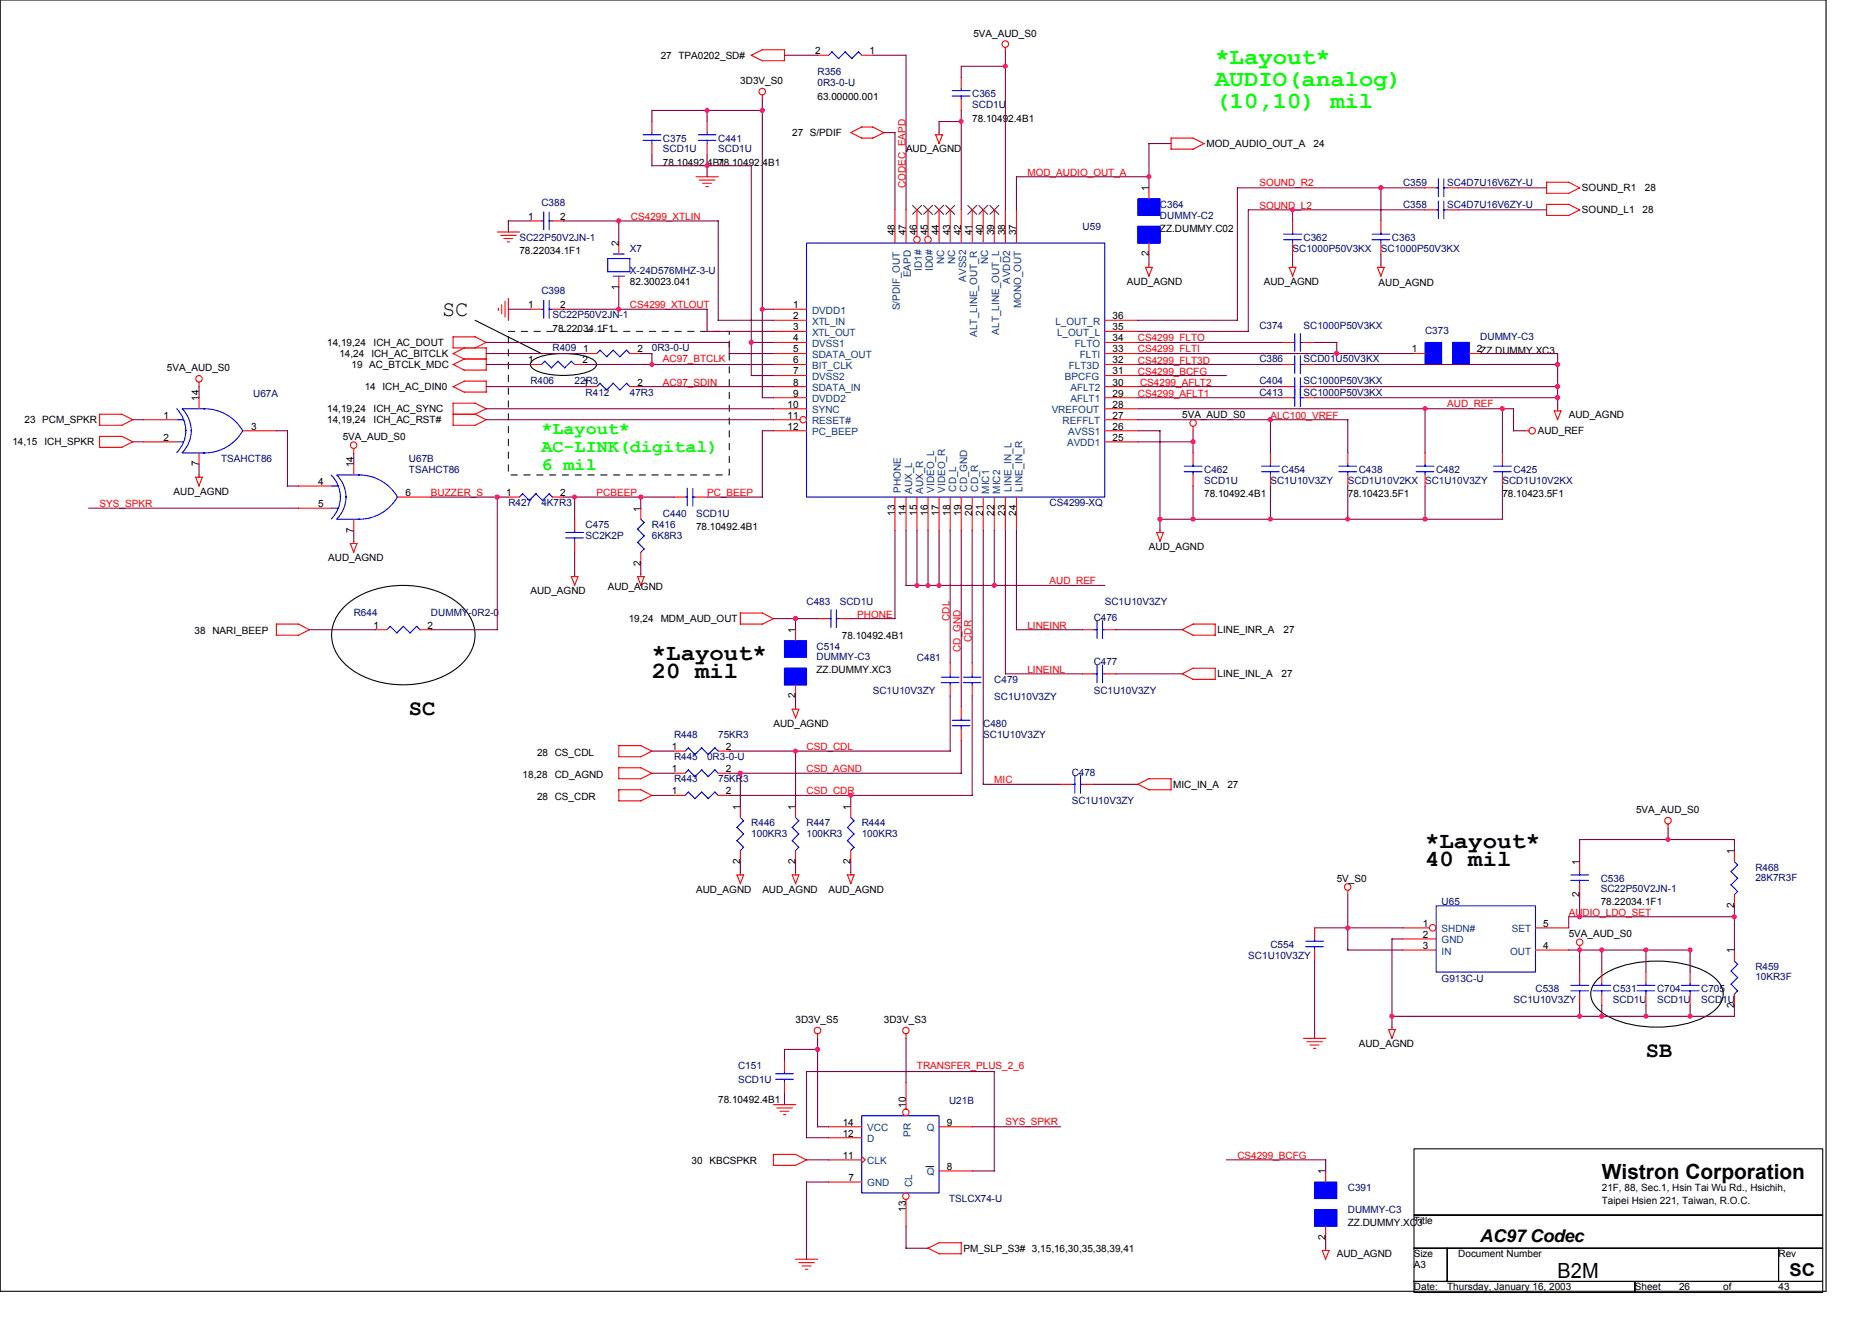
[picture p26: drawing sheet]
<svg xmlns="http://www.w3.org/2000/svg" width="297mm" height="210mm" viewBox="0 0 297 210" stroke-linecap="round" stroke-linejoin="round" font-family="sans-serif">
<defs><g id="words">
<g font-size="3.7" fill="#0f0">
<text x="192.8" y="10.1">*Layout*</text>
<text x="192.8" y="13.6">AUDIO(analog)</text>
<text x="192.8" y="17.1">(10,10) mil</text>
</g>
<g font-size="3.7">
<text x="103.4" y="104.7">*Layout*</text>
<text x="103.4" y="107.6">20 mil</text>
<text x="226.1" y="134.5">*Layout*</text>
<text x="226.1" y="137.4">40 mil</text>
</g>
<g font-size="3.5">
<text x="70.1" y="50.1">SC</text>
<text x="64.9" y="113.4">SC</text>
<text x="261.2" y="167.7">SB</text>
</g>
<g font-size="3.3">
<text x="254.2" y="187.1">Wistron Corporation</text>
<text x="247.2" y="202.8">B2M</text>
</g>
<g font-size="2.8" fill="#0f0">
<text x="85.9" y="68.9">*Layout*</text>
<text x="85.9" y="71.7">AC-LINK(digital)</text>
<text x="85.9" y="74.5">6 mil</text>
</g>
<g font-size="2.8">
<text x="234.9" y="197.1">AC97 Codec</text>
<text x="284" y="202.4">SC</text>
</g>
<g font-size="1.6">
<text x="154.4" y="5.8">5VA_AUD_S0</text>
<text x="104.8" y="9.3">27 TPA0202_SD#</text>
<text x="129.4" y="8.6">2</text>
<text x="138" y="8.6">1</text>
<text x="117.5" y="13.3">3D3V_S0</text>
<text x="129.7" y="15.8">63.00000.001</text>
<text x="125.7" y="21.6">27 S/PDIF</text>
<text x="154.3" y="19.3">78.10492.4B1</text>
<text x="191.4" y="23.3">MOD_AUDIO_OUT_A</text>
<text x="208.4" y="23.3">24</text>
<text x="105.2" y="26.3">78.10492.4B1</text>
<text x="114" y="26.3">78.10492.4B1</text>
<text x="143.8" y="24.2">AUD_AGND</text>
<text x="83.8" y="34.9">1</text>
<text x="88.9" y="34.9">2</text>
<text x="182.3" y="30.3" transform="rotate(-90 182.3 30.3)">1</text>
<text x="251" y="33.8">SOUND_L1</text>
<text x="251" y="30.3">SOUND_R1</text>
<text x="260.6" y="33.8">28</text>
<text x="261" y="30.3">28</text>
<text x="82.4" y="40.3">78.22034.1F1</text>
<text x="98.2" y="39.1" transform="rotate(-90 98.2 39.1)">2</text>
<text x="142" y="37.3" transform="rotate(-90 142 37.3)">48</text>
<text x="143.7" y="37.3" transform="rotate(-90 143.7 37.3)">47</text>
<text x="145.5" y="37.3" transform="rotate(-90 145.5 37.3)">46</text>
<text x="147.2" y="37.3" transform="rotate(-90 147.2 37.3)">45</text>
<text x="149" y="37.3" transform="rotate(-90 149 37.3)">44</text>
<text x="150.7" y="37.3" transform="rotate(-90 150.7 37.3)">43</text>
<text x="152.5" y="37.3" transform="rotate(-90 152.5 37.3)">42</text>
<text x="154.2" y="37.3" transform="rotate(-90 154.2 37.3)">41</text>
<text x="156" y="37.3" transform="rotate(-90 156 37.3)">40</text>
<text x="157.8" y="37.3" transform="rotate(-90 157.8 37.3)">39</text>
<text x="159.5" y="37.3" transform="rotate(-90 159.5 37.3)">38</text>
<text x="161.3" y="37.3" transform="rotate(-90 161.3 37.3)">37</text>
<text x="182.3" y="40.7" transform="rotate(-90 182.3 40.7)">2</text>
<text x="184.1" y="36.8">ZZ.DUMMY.C02</text>
<text x="98.2" y="45.9" transform="rotate(-90 98.2 45.9)">1</text>
<text x="99.9" y="45.2">82.30023.041</text>
<text x="178.8" y="45.2">AUD_AGND</text>
<text x="200.5" y="45.2">AUD_AGND</text>
<text x="218.8" y="45.4">AUD_AGND</text>
<text x="83.8" y="48.9">1</text>
<text x="87.7" y="52.6">78.22034.1F1</text>
<text x="88.9" y="48.9">2</text>
<text x="125.9" y="48.9">1</text>
<text x="125.9" y="50.7">2</text>
<text x="125.9" y="52.4">3</text>
<text x="176.5" y="50.7">36</text>
<text x="176.5" y="52.4">35</text>
<text x="26.5" y="58.9">5VA_AUD_S0</text>
<text x="51.9" y="54.9">14,19,24</text>
<text x="53.8" y="56.6">14,24</text>
<text x="55.8" y="58.4">19 AC_BTCLK_MDC</text>
<text x="58.9" y="56.6">ICH_AC_BITCLK</text>
<text x="59.3" y="54.9">ICH_AC_DOUT</text>
<text x="83.8" y="57.7">1</text>
<text x="92.4" y="57.7">2</text>
<text x="92.6" y="55.9">1</text>
<text x="101.2" y="55.9">2</text>
<text x="125.9" y="54.2">4</text>
<text x="125.9" y="55.9">5</text>
<text x="125.9" y="57.7">6</text>
<text x="125.9" y="59.4">7</text>
<text x="176.5" y="55.9">33</text>
<text x="176.5" y="59.4">31</text>
<text x="176.5" y="57.7">32</text>
<text x="176.5" y="54.2">34</text>
<text x="224" y="55.9">1</text>
<text x="234.4" y="55.9">2ZZ.DUMMY.XC3</text>
<text x="31.6" y="63.6" transform="rotate(-90 31.6 63.6)">14</text>
<text x="51.9" y="65.4">14,19,24</text>
<text x="57.9" y="61.9">14 ICH_AC_DIN0</text>
<text x="59.3" y="65.4">ICH_AC_SYNC</text>
<text x="92.6" y="61.2">1</text>
<text x="101.2" y="61.2">2</text>
<text x="125" y="64.7">10</text>
<text x="125.9" y="61.2">8</text>
<text x="125.9" y="62.9">9</text>
<text x="176.5" y="64.7">28</text>
<text x="176.5" y="62.9">29</text>
<text x="176.5" y="61.2">30</text>
<text x="2" y="70.7">14,15</text>
<text x="3.9" y="67.1">23 PCM_SPKR</text>
<text x="7" y="70.7">ICH_SPKR</text>
<text x="26" y="66.4">1</text>
<text x="26" y="69.9">2</text>
<text x="39.8" y="68.2">3</text>
<text x="51.9" y="67.1">14,19,24</text>
<text x="54.4" y="69.8">5VA_AUD_S0</text>
<text x="59.3" y="67.1">ICH_AC_RST#</text>
<text x="125" y="66.4">11</text>
<text x="125" y="68.2">12</text>
<text x="176.5" y="66.4">27</text>
<text x="176.5" y="69.9">25</text>
<text x="176.5" y="68.2">26</text>
<text x="187.6" y="66.3">5VA_AUD_S0</text>
<text x="244" y="68.9">AUD_REF</text>
<text x="248.9" y="66.3">AUD_AGND</text>
<text x="31.6" y="74" transform="rotate(-90 31.6 74)">7</text>
<text x="50.5" y="76.9">4</text>
<text x="56.1" y="74.1" transform="rotate(-90 56.1 74.1)">14</text>
<text x="27.6" y="78.5">AUD_AGND</text>
<text x="50.5" y="80.5">5</text>
<text x="64.4" y="78.7">6</text>
<text x="80.3" y="78.7">1</text>
<text x="88.9" y="78.7">2</text>
<text x="101.7" y="81.2" transform="rotate(-90 101.7 81.2)">1</text>
<text x="142" y="81.9" transform="rotate(-90 142 81.9)">13</text>
<text x="143.7" y="81.9" transform="rotate(-90 143.7 81.9)">14</text>
<text x="145.5" y="81.9" transform="rotate(-90 145.5 81.9)">15</text>
<text x="147.2" y="81.9" transform="rotate(-90 147.2 81.9)">16</text>
<text x="149" y="81.9" transform="rotate(-90 149 81.9)">17</text>
<text x="150.7" y="81.9" transform="rotate(-90 150.7 81.9)">18</text>
<text x="152.5" y="81.9" transform="rotate(-90 152.5 81.9)">19</text>
<text x="154.2" y="81.9" transform="rotate(-90 154.2 81.9)">20</text>
<text x="156" y="81.9" transform="rotate(-90 156 81.9)">21</text>
<text x="157.8" y="81.9" transform="rotate(-90 157.8 81.9)">22</text>
<text x="159.5" y="81.9" transform="rotate(-90 159.5 81.9)">23</text>
<text x="161.3" y="81.9" transform="rotate(-90 161.3 81.9)">24</text>
<text x="191.1" y="78.9">78.10492.4B1</text>
<text x="213.9" y="78.9">78.10423.5F1</text>
<text x="238.4" y="78.9">78.10423.5F1</text>
<text x="52.1" y="89">AUD_AGND</text>
<text x="56.1" y="84.5" transform="rotate(-90 56.1 84.5)">7</text>
<text x="101.7" y="89.7" transform="rotate(-90 101.7 89.7)">2</text>
<text x="110.4" y="84.1">78.10492.4B1</text>
<text x="182.3" y="87.3">AUD_AGND</text>
<text x="84.2" y="94.3">AUD_AGND</text>
<text x="96.4" y="93.6">AUD_AGND</text>
<text x="30.9" y="100.6">38 NARI_BEEP</text>
<text x="59.3" y="99.7">1</text>
<text x="67.9" y="99.7">2</text>
<text x="99.8" y="98.7">19,24</text>
<text x="104.8" y="98.7">MDM_AUD_OUT</text>
<text x="126.2" y="100.4" transform="rotate(-90 126.2 100.4)">1</text>
<text x="133.6" y="101.3">78.10492.4B1</text>
<text x="193.2" y="100.4">LINE_INR_A</text>
<text x="203.7" y="100.4">27</text>
<text x="129.6" y="106.7">ZZ.DUMMY.XC3</text>
<text x="193.2" y="107.4">LINE_INL_A</text>
<text x="203.3" y="107.4">27</text>
<text x="126.2" y="110.8" transform="rotate(-90 126.2 110.8)">2</text>
<text x="85.2" y="119.9">28 CS_CDL</text>
<text x="106.6" y="119">1</text>
<text x="115.2" y="119">2</text>
<text x="122.7" y="115.3">AUD_AGND</text>
<text x="82.9" y="123.4">18,28</text>
<text x="88" y="123.4">CD_AGND</text>
<text x="106.6" y="122.5">1</text>
<text x="115.2" y="122.5">2</text>
<text x="186.2" y="125">MIC_IN_A</text>
<text x="194.8" y="125">27</text>
<text x="85.2" y="126.9">28 CS_CDR</text>
<text x="106.6" y="126">1</text>
<text x="115.2" y="126">2</text>
<text x="117.5" y="128.5" transform="rotate(-90 117.5 128.5)">1</text>
<text x="126.2" y="128.5" transform="rotate(-90 126.2 128.5)">1</text>
<text x="135" y="128.5" transform="rotate(-90 135 128.5)">1</text>
<text x="259.6" y="129">5VA_AUD_S0</text>
<text x="117.5" y="137.1" transform="rotate(-90 117.5 137.1)">2</text>
<text x="126.2" y="137.1" transform="rotate(-90 126.2 137.1)">2</text>
<text x="135" y="137.1" transform="rotate(-90 135 137.1)">2</text>
<text x="250.6" y="137.2" transform="rotate(-90 250.6 137.2)">1</text>
<text x="275.2" y="135.5" transform="rotate(-90 275.2 135.5)">1</text>
<text x="110.4" y="141.6">AUD_AGND</text>
<text x="121" y="141.6">AUD_AGND</text>
<text x="131.5" y="141.6">AUD_AGND</text>
<text x="212.1" y="139.9">5V_S0</text>
<text x="250.6" y="142.3" transform="rotate(-90 250.6 142.3)">2</text>
<text x="254" y="143.6">78.22034.1F1</text>
<text x="225.8" y="147">1</text>
<text x="225.8" y="148.8">2</text>
<text x="244.9" y="147">5</text>
<text x="248.9" y="148.6">5VA_AUD_S0</text>
<text x="275.2" y="144.1" transform="rotate(-90 275.2 144.1)">2</text>
<text x="225.8" y="150.6">3</text>
<text x="244.9" y="150.6">4</text>
<text x="275.2" y="151.3" transform="rotate(-90 275.2 151.3)">1</text>
<text x="275.2" y="159.9" transform="rotate(-90 275.2 159.9)">2</text>
<text x="126.2" y="162.3">3D3V_S5</text>
<text x="140.2" y="162.3">3D3V_S3</text>
<text x="215.6" y="166.2">AUD_AGND</text>
<text x="114" y="174.9">78.10492.4B1</text>
<text x="133.7" y="178.6">14</text>
<text x="143.7" y="175.8" transform="rotate(-90 143.7 175.8)">10</text>
<text x="150.2" y="178.6">9</text>
<text x="109.7" y="184.7">30 KBCSPKR</text>
<text x="133.7" y="180.3">12</text>
<text x="133.7" y="183.9">11</text>
<text x="150.2" y="185.6">8</text>
<text x="134.6" y="187.3">7</text>
<text x="210.3" y="186.3" transform="rotate(-90 210.3 186.3)">1</text>
<text x="254.2" y="189">21F, 88, Sec.1, Hsin Tai Wu Rd., Hsichih,</text>
<text x="254.2" y="191.1">Taipei Hsien 221, Taiwan, R.O.C.</text>
<text x="143.7" y="192.3" transform="rotate(-90 143.7 192.3)">13</text>
<text x="210.3" y="196.7" transform="rotate(-90 210.3 196.7)">2</text>
<text x="213.9" y="194.6">ZZ.DUMMY.XC3</text>
<text x="224.4" y="194.2">Title</text>
<text x="152.9" y="198.6">PM_SLP_S3# 3,15,16,30,35,38,39,41</text>
<text x="212.1" y="199.5">AUD_AGND</text>
<text x="224.4" y="201.2">A3</text>
<text x="224.4" y="199.5">Size</text>
<text x="231.4" y="199.5">Document Number</text>
<text x="282.2" y="199.5">Rev</text>
<text x="224.4" y="204.7">Date:</text>
<text x="229.6" y="204.7">Thursday, January 16, 2003</text>
<text x="259.4" y="204.7">Sheet</text>
<text x="266.4" y="204.7">26</text>
<text x="273.4" y="204.7">of</text>
<text x="282.2" y="204.7">43</text>
</g>
<g font-size="1.6" fill="#000080">
<text x="129.7" y="11.9">R356</text>
<text x="129.7" y="13.7">0R3-0-U</text>
<text x="154.3" y="15.4">C365</text>
<text x="154.3" y="17.2">SCD1U</text>
<text x="105.2" y="22.5">C375</text>
<text x="114" y="22.5">C441</text>
<text x="105.2" y="24.2">SCD1U</text>
<text x="114" y="24.2">SCD1U</text>
<text x="222.6" y="29.5">C359</text>
<text x="229.6" y="29.5">SC4D7U16V6ZY-U</text>
<text x="85.9" y="32.6">C388</text>
<text x="184.1" y="33">C364</text>
<text x="184.1" y="34.7">DUMMY-C2</text>
<text x="222.6" y="33">C358</text>
<text x="229.6" y="33">SC4D7U16V6ZY-U</text>
<text x="82.4" y="38.2">SC22P50V2JN-1</text>
<text x="99.9" y="40">X7</text>
<text x="171.8" y="36.5">U59</text>
<text x="205.1" y="40">SC1000P50V3KX</text>
<text x="206.8" y="38.2">C362</text>
<text x="219.1" y="40">SC1000P50V3KX</text>
<text x="220.9" y="38.2">C363</text>
<text x="85.9" y="46.6">C398</text>
<text x="99.9" y="43.5">X-24D576MHZ-3-U</text>
<text x="87.7" y="50.5">SC22P50V2JN-1</text>
<text x="199.8" y="52.2">C374</text>
<text x="206.8" y="52.2">SC1000P50V3KX</text>
<text x="226.1" y="52.9">C373</text>
<text x="234.9" y="54">DUMMY-C3</text>
<text x="87.7" y="55.8">R409</text>
<text x="103.4" y="55.8">0R3-0-U</text>
<text x="199.8" y="57.5">C386</text>
<text x="206.8" y="57.5">SCD01U50V3KX</text>
<text x="40.2" y="62.9">U67A</text>
<text x="84.2" y="61">R406</text>
<text x="91.2" y="61">22R3</text>
<text x="92.9" y="62.8">R412</text>
<text x="99.9" y="62.8">47R3</text>
<text x="199.8" y="61">C404</text>
<text x="199.8" y="62.8">C413</text>
<text x="206.8" y="61">SC1000P50V3KX</text>
<text x="206.8" y="62.8">SC1000P50V3KX</text>
<text x="35.1" y="73.3">TSAHCT86</text>
<text x="64.9" y="73.3">U67B</text>
<text x="64.9" y="75">TSAHCT86</text>
<text x="191.1" y="75">C462</text>
<text x="191.1" y="76.8">SCD1U</text>
<text x="201.6" y="76.8">SC1U10V3ZY</text>
<text x="203.3" y="75">C454</text>
<text x="213.9" y="76.8">SCD1U10V2KX SC1U10V3ZY</text>
<text x="215.6" y="75">C438</text>
<text x="227.9" y="75">C482</text>
<text x="238.4" y="76.8">SCD1U10V2KX</text>
<text x="240.2" y="75">C425</text>
<text x="80.7" y="80.3">R427</text>
<text x="85.9" y="80.3">4K7R3</text>
<text x="92.9" y="83.8">C475</text>
<text x="103.4" y="83.8">R416</text>
<text x="105.2" y="82">C440</text>
<text x="110.4" y="82">SCD1U</text>
<text x="166.5" y="80.3">CS4299-XQ</text>
<text x="92.9" y="85.5">SC2K2P</text>
<text x="103.4" y="85.5">6K8R3</text>
<text x="56.1" y="97.8">R644</text>
<text x="68.4" y="97.8">DUMMY-0R2-0</text>
<text x="128" y="96.1">C483</text>
<text x="133.2" y="96.1">SCD1U</text>
<text x="173.5" y="98.5">C476</text>
<text x="175.3" y="96.1">SC1U10V3ZY</text>
<text x="129.6" y="103.1">C514</text>
<text x="129.6" y="104.6">DUMMY-C3</text>
<text x="145.5" y="104.8">C481</text>
<text x="173.5" y="105.5">C477</text>
<text x="138.5" y="110.1">SC1U10V3ZY</text>
<text x="157.8" y="108.3">C479</text>
<text x="157.8" y="111.1">SC1U10V3ZY</text>
<text x="173.5" y="110.1">SC1U10V3ZY</text>
<text x="107" y="117.1">R448</text>
<text x="114" y="117.1">75KR3</text>
<text x="156" y="115.3">C480</text>
<text x="156" y="117.1">SC1U10V3ZY</text>
<text x="107" y="120.6">R445</text>
<text x="107" y="124.1">R443</text>
<text x="112.2" y="120.6">0R3-0-U</text>
<text x="114" y="124.1">75KR3</text>
<text x="170" y="123">C478</text>
<text x="119.2" y="131.1">R446</text>
<text x="128" y="131.1">R447</text>
<text x="136.7" y="131.1">R444</text>
<text x="170" y="127.6">SC1U10V3ZY</text>
<text x="119.2" y="132.9">100KR3</text>
<text x="128" y="132.9">100KR3</text>
<text x="136.7" y="132.9">100KR3</text>
<text x="228.7" y="143.6">U65</text>
<text x="254" y="139.9">C536</text>
<text x="254" y="141.5">SC22P50V2JN-1</text>
<text x="278.5" y="138.1">R468</text>
<text x="278.5" y="139.7">28K7R3F</text>
<text x="198.1" y="152.1">SC1U10V3ZY</text>
<text x="201.6" y="150.4">C554</text>
<text x="228.7" y="155.8">G913C-U</text>
<text x="278.5" y="153.9">R459</text>
<text x="278.5" y="155.5">10KR3F</text>
<text x="240.2" y="159.2">SC1U10V3ZY</text>
<text x="243.6" y="157.4">C538</text>
<text x="255.9" y="157.4">C531</text>
<text x="255.9" y="159.2">SCD1U</text>
<text x="262.9" y="157.4">C704</text>
<text x="262.9" y="159.2">SCD1U</text>
<text x="269.9" y="157.4">C705</text>
<text x="269.9" y="159.2">SCD1U</text>
<text x="117.1" y="169.7">C151</text>
<text x="117.1" y="171.8">SCD1U</text>
<text x="150.6" y="175.1">U21B</text>
<text x="150.6" y="190.7">TSLCX74-U</text>
<text x="213.9" y="189">C391</text>
<text x="213.9" y="192.4">DUMMY-C3</text>
</g>
<g font-size="1.6" fill="#f00">
<text x="143.7" y="29.8" transform="rotate(-90 143.7 29.8)">CODEC_EAPD</text>
<text x="163" y="27.9">MOD_AUDIO_OUT_A</text>
<text x="199.8" y="29.5">SOUND_R2</text>
<text x="100.1" y="34.9">CS4299_XTLIN</text>
<text x="199.8" y="33.1">SOUND_L2</text>
<text x="99.9" y="48.9">CS4299_XTLOUT</text>
<text x="105.2" y="57.5">AC97_BTCLK</text>
<text x="180.5" y="57.7">CS4299_FLT3D</text>
<text x="180.5" y="55.9">CS4299_FLTI</text>
<text x="180.5" y="59.4">CS4299_BCFG</text>
<text x="180.5" y="54.2">CS4299_FLTO</text>
<text x="105.2" y="61.2">AC97_SDIN</text>
<text x="180.5" y="62.9">CS4299_AFLT1</text>
<text x="180.9" y="61.2">CS4299_AFLT2</text>
<text x="229.6" y="64.5">AUD_REF</text>
<text x="201.6" y="66.4">ALC100_VREF</text>
<text x="15.8" y="80.5">SYS_SPKR</text>
<text x="68.4" y="78.7">BUZZER_S</text>
<text x="94.7" y="78.7">PCBEEP</text>
<text x="112.2" y="78.7">PC_BEEP</text>
<text x="166.5" y="92.7">AUD_REF</text>
<text x="136" y="98">PHONE</text>
<text x="150.7" y="98.5" transform="rotate(-90 150.7 98.5)">CDL</text>
<text x="154.2" y="101.8" transform="rotate(-90 154.2 101.8)">CDR</text>
<text x="163" y="99.7">LINEINR</text>
<text x="152.4" y="103.4" transform="rotate(-90 152.4 103.4)">CD_GND</text>
<text x="163" y="106.7">LINEINL</text>
<text x="128" y="119">CSD_CDL</text>
<text x="128" y="122.5">CSD_AGND</text>
<text x="157.8" y="124.3">MIC</text>
<text x="128" y="126">CSD_CDR</text>
<text x="248.9" y="145.3">AUDIO_LDO_SET</text>
<text x="145.5" y="169.7">TRANSFER_PLUS_2_6</text>
<text x="159.5" y="178.4">SYS_SPKR</text>
<text x="196.3" y="183.9">CS4299_BCFG</text>
</g>
<g font-size="1.6" fill="#004080">
<text x="149.8" y="41.9" transform="rotate(-90 149.8 41.9)">NC</text>
<text x="151.5" y="41.9" transform="rotate(-90 151.5 41.9)">NC</text>
<text x="156.8" y="41.9" transform="rotate(-90 156.8 41.9)">NC</text>
<text x="144.5" y="44" transform="rotate(-90 144.5 44)">EAPD</text>
<text x="146.3" y="42.9" transform="rotate(-90 146.3 42.9)">ID1#</text>
<text x="148" y="42.9" transform="rotate(-90 148 42.9)">ID0#</text>
<text x="153.3" y="44.7" transform="rotate(-90 153.3 44.7)">AVSS2</text>
<text x="160.3" y="45" transform="rotate(-90 160.3 45)">AVDD2</text>
<text x="128.9" y="49.8">DVDD1</text>
<text x="128.9" y="51.5">XTL_IN</text>
<text x="128.9" y="53.3">XTL_OUT</text>
<text x="142.8" y="49.3" transform="rotate(-90 142.8 49.3)">S/PDIF_OUT</text>
<text x="155" y="53.4" transform="rotate(-90 155 53.4)">ALT_LINE_OUT_R</text>
<text x="158.6" y="53.1" transform="rotate(-90 158.6 53.1)">ALT_LINE_OUT_L</text>
<text x="162" y="48.9" transform="rotate(-90 162 48.9)">MONO_OUT</text>
<text x="167.5" y="51.5">L_OUT_R</text>
<text x="167.7" y="53.3">L_OUT_L</text>
<text x="128.9" y="55.1">DVSS1</text>
<text x="128.9" y="56.8">SDATA_OUT</text>
<text x="128.9" y="58.5">BIT_CLK</text>
<text x="169.6" y="58.5">FLT3D</text>
<text x="170.6" y="55.1">FLTO</text>
<text x="171.3" y="56.8">FLTI</text>
<text x="128.9" y="60.3">DVSS2</text>
<text x="128.9" y="62.1">SDATA_IN</text>
<text x="128.9" y="63.8">DVDD2</text>
<text x="128.9" y="65.6">SYNC</text>
<text x="166.9" y="65.6">VREFOUT</text>
<text x="169" y="60.3">BPCFG</text>
<text x="169.8" y="63.8">AFLT1</text>
<text x="169.8" y="62.1">AFLT2</text>
<text x="128.9" y="67.3">RESET#</text>
<text x="128.9" y="69.1">PC_BEEP</text>
<text x="168.6" y="67.3">REFFLT</text>
<text x="169.3" y="70.8">AVDD1</text>
<text x="169.5" y="69.1">AVSS1</text>
<text x="151.7" y="78" transform="rotate(-90 151.7 78)">CD_L</text>
<text x="153.5" y="78" transform="rotate(-90 153.5 78)">CD_GND</text>
<text x="155.2" y="78" transform="rotate(-90 155.2 78)">CD_R</text>
<text x="160.5" y="78" transform="rotate(-90 160.5 78)">LINE_IN_L</text>
<text x="162.2" y="78" transform="rotate(-90 162.2 78)">LINE_IN_R</text>
<text x="143" y="78.2" transform="rotate(-90 143 78.2)">PHONE</text>
<text x="144.7" y="78.3" transform="rotate(-90 144.7 78.3)">AUX_L</text>
<text x="146.5" y="78.3" transform="rotate(-90 146.5 78.3)">AUX_R</text>
<text x="148.2" y="78.2" transform="rotate(-90 148.2 78.2)">VIDEO_L</text>
<text x="150" y="78.2" transform="rotate(-90 150 78.2)">VIDEO_R</text>
<text x="157" y="78.3" transform="rotate(-90 157 78.3)">MIC1</text>
<text x="158.7" y="78.3" transform="rotate(-90 158.7 78.3)">MIC2</text>
<text x="228.7" y="147.9">SHDN#</text>
<text x="228.7" y="149.7">GND</text>
<text x="239.9" y="147.9">SET</text>
<text x="228.7" y="151.4">IN</text>
<text x="239.6" y="151.4">OUT</text>
<text x="137.6" y="179.5">VCC</text>
<text x="147.1" y="179.5">Q</text>
<text x="137.6" y="181.2">D</text>
<text x="137.6" y="184.7">CLK</text>
<text x="144.5" y="180.3" transform="rotate(-90 144.5 180.3)">PR</text>
<text x="137.6" y="188.2">GND</text>
<text x="144.7" y="188.4" transform="rotate(-90 144.7 188.4)">CL</text>
<text x="147.1" y="186.5">Q</text>
</g>
</g></defs>
<path d="M0 0h289.7v204.9h-289.7zM75.4 50.8l10.5 5.3M84.6 57.1a11.4 11.4 0 0 1 7.7-.7 3.6 3.6 0 0 1 2.2 1.1l.2 .3a1.84 1.84 0 0 1-1.6 1.3 13.2 13.2 0 0 1-8-.3l-.8-.6-.1-.4 .1-.3zM54.7 96.2a14.4 14.4 0 0 1 13.4-2.8 9.7 9.7 0 0 1 6.9 5.4 6.3 6.3 0 0 1-2.5 7.2 15 15 0 0 1-17 0 6.2 6.2 0 0 1-2.1-8.1zM253.2 155.7a10.8 10.8 0 0 1 6.9-3 17.8 17.8 0 0 1 11.1 1.8 3.6 3.6 0 0 1 2.1 3.9 6.1 6.1 0 0 1-4 3.5 19 19 0 0 1-13.8-.5 4.6 4.6 0 0 1-3.1-3.7l.1-.7 .3-.7zM224.4 182.3h64.8v10.5h-64.8zM224.4 192.8h64.8v5.2h-64.8zM224.4 198h5.2v5.3h-5.2zM229.6 198h52.6v5.3h-52.6zM282.2 198h7v5.3h-7zM224.4 203.3h35v1.8h-35zM259.4 203.3h29.8v1.8h-29.8z" fill="none" stroke="#000" stroke-width=".17"/>
<path d="M80.7 52.6h35v22.8h-35v-22.8" fill="none" stroke="#000" stroke-width=".16" stroke-dasharray="1 1 1 1 1 1 1 1"/>
<g fill="none" stroke="#f00" stroke-width=".17">
<path d="M121 15.1v.7M152.5 12.3v1.7M152.5 15.8v1.7M159.5 7.5v.8M78.9 36.8h3.5M79.4 37.3h2.5M79.9 37.8h1.5M80.5 38.4h.4M110.4 28h3.6M111 28.6h2.5M111.5 29.1h1.4M112 29.6h.4"/>
<path d="M148.5 21.4l.5 1.4M148.5 21.4h1.1l-.6 1.4M149 21v.4M182.3 29.8v1.7M182.3 38.6v1.7M205.1 35v1.8M205.1 38.6v1.7M219.1 35v1.8M219.1 38.6v1.7M226.1 33.3h1.8M226.1 29.8h1.8M229.6 33.3h1.8"/>
<path d="M229.6 29.8h1.8M79.1 48.9v.4M79.6 48.3v1.5M80.1 47.8v2.5M80.7 47.3v3.5M182.3 42v.4M182.8 42.4l-.5 1.4M182.9 42.4h-1.1l.5 1.4M203.3 57.8h1.8M203.3 54.3h1.8M205.1 42v.4M205.6 42.4h-1l.5 1.4"/>
<path d="M205.6 42.4l-.5 1.4M206.8 57.8h1.8M206.8 54.3h1.8M219.1 43.8l-.5-1.4h1.1l-.6 1.4M219.1 42v.4M224.3 56.1h1.8M233.1 56.1h1.8M31 75.7l.6 1.4M31.1 75.7h1M31.6 60.6v.8M31.6 75.3v.4M32.1 75.7l-.5 1.4"/>
<path d="M56.1 71.2v.7M189.3 67.6v.8M189.3 71.8v1.8M189.3 75.4v1.7M201.6 71.8v1.8M201.6 75.4v1.7M203.3 61.3h1.8M203.3 63.1h1.8M206.8 61.3h1.8M206.8 63.1h1.8M213.9 71.8v1.8M213.9 75.4v1.7"/>
<path d="M226.1 71.8v1.8M226.1 75.4v1.7M238.4 71.8v1.8M238.4 75.4v1.7M241.9 68.3h.7M247.2 66.6l-.6-1.4h1.1l-.6 1.4M247.2 64.8v.4M55.6 86.2l.5 1.4M55.6 86.2h1.1l-.6 1.5M56.1 85.9v.3M91.2 91.1v.4M91.7 91.5h-1.1l.6 1.4"/>
<path d="M91.7 91.5l-.5 1.4M101.7 92.9l.5-1.4h-1l.5 1.4M101.7 91.1v.4M126.2 99.9v1.7M129.7 98.1h1.8M133.2 98.1h1.8M183.5 84.5h1.1M183.5 84.5l.6 1.4M184.1 84.1v.4M184.6 84.5l-.5 1.4M125.7 112.5h1M125.7 112.5l.6 1.4"/>
<path d="M126.2 108.7v1.7M126.2 112.1v.4M126.8 112.5l-.6 1.4M152.5 112.1v1.8M152.5 115.7v1.8M154.3 105.1v1.8M154.3 108.7v1.7M116.9 138.8h1.1M116.9 138.8l.6 1.4M117.5 138.4v.4M118 138.8l-.5 1.4M125.7 138.8h1"/>
<path d="M125.7 138.8l.6 1.4M126.2 138.4v.4M126.8 138.8l-.6 1.4M134.4 138.8h1.1l-.5 1.4M134.5 138.8l.5 1.4M135 138.4v.4M168.3 124.4h1.7M171.8 124.4h1.8M264.7 130.7v.8M213.9 141.3v.7M250.7 150v.7M122.7 175.3h3.6"/>
<path d="M123.3 175.8h2.4M123.8 176.3h1.4M124.3 176.8h.4M129.7 164v.8M143.8 164v.8M206.8 164.7h3.6M207.4 165.3h2.4M207.9 165.8h1.4M208.4 166.3h.4M220.3 163.3l.6 1.4M220.3 163.3h1.1M220.9 163v.3"/>
<path d="M221.4 163.3l-.6 1.5M126.2 199.8h3.5M210.4 198v.4M210.9 198.4l-.6 1.4M210.9 198.4h-1.1l.6 1.4M126.7 200.3h2.5M127.3 200.9h1.4M127.8 201.4h.4"/>
<circle cx="120.9" cy="14.5" r=".52"/>
<circle cx="159.5" cy="7" r=".52"/>
<circle cx="31.6" cy="60.1" r=".52"/>
<circle cx="56.1" cy="70.6" r=".52"/>
<circle cx="189.3" cy="67.1" r=".52"/>
<circle cx="243.1" cy="68.3" r=".52"/>
<circle cx="264.7" cy="130.2" r=".52"/>
<circle cx="213.8" cy="140.7" r=".52"/>
<circle cx="250.6" cy="149.5" r=".52"/>
<circle cx="129.7" cy="163.5" r=".52"/>
<circle cx="143.7" cy="163.5" r=".52"/>
</g>
<g fill="none" stroke="#00f" stroke-width=".17">
<path d="M151.1 15.2h2.8M151.1 14.4h2.8M152.5 14v.4M152.5 15.2v.6M203.7 38h2.8M203.7 37.1h2.8M205.1 36.8v.4M205.1 38v.6M217.7 38h2.8M217.7 37.1h2.8M219.1 36.8v.4M219.1 38v.6"/>
<path d="M227.9 33.3h.4M227.9 29.8h.4M228.2 28.4v2.8M228.2 31.9v2.8M229.1 33.3h.5M229.1 29.8h.5M229.1 28.4v2.8M229.1 31.9v2.8M205.1 57.8h.4M205.1 54.3h.4M205.4 52.9v2.8M205.4 56.4v2.8"/>
<path d="M205.4 59.9v4.6M206.3 57.8h.5M206.3 54.3h.5M206.3 52.9v2.9M206.3 56.4v2.9M206.3 59.9v4.6M187.9 74.8h2.8M187.9 74h2.9M189.3 73.6v.4M189.3 74.8v.6M200.2 74.8h2.8M200.2 74h2.8"/>
<path d="M201.6 73.6v.4M201.6 74.8v.6M205.1 61.3h.4M205.1 63.1h.4M206.3 61.3h.5M206.3 63.1h.5M212.4 74.8h2.9M212.4 74h2.9M213.9 73.6v.4M213.9 74.8v.6M224.7 74.8h2.8M224.7 74h2.8"/>
<path d="M226.1 73.6v.4M226.1 74.8v.6M237 74.8h2.8M237 74h2.8M238.4 73.6v.4M238.4 74.8v.6M131.5 98.1h.4M131.8 96.7v2.8M132.7 98.1h.5M132.7 96.8v2.8M151.1 115.1h2.8M151.1 114.3h2.8"/>
<path d="M152.5 113.9v.4M152.5 115.1v.6M152.8 108.3h2.9M152.9 107.4h2.8M154.3 106.9v.6M154.3 108.3v.4M170 124.4h.6M170.6 123v2.8M171.4 124.4h.4M171.4 123v2.9"/>
</g>
<g fill="#00f" stroke="#00f" stroke-width=".17">
<path d="M124.5 101.6h3.5v2.7h-3.5z" fill-rule="evenodd"/>
<path d="M124.5 106h3.5v2.7h-3.5z" fill-rule="evenodd"/>
<path d="M124.5 106h3.5v2.7h-3.5z" fill-rule="evenodd"/>
<path d="M180.5 31.5h3.6v2.7h-3.6z" fill-rule="evenodd"/>
<path d="M180.5 35.9h3.6v2.7h-3.6z" fill-rule="evenodd"/>
<path d="M180.5 35.9h3.6v2.7h-3.6z" fill-rule="evenodd"/>
<path d="M226.1 54.3h2.6v3.5h-2.6z" fill-rule="evenodd"/>
<path d="M230.5 54.3h2.6v3.5h-2.6z" fill-rule="evenodd"/>
<path d="M230.5 54.3h2.6v3.5h-2.6z" fill-rule="evenodd"/>
</g>
<path d="M208.6 187.5h3.5v2.7h-3.5z" fill="#00f"/>
<g fill="none" stroke="#00f" stroke-width=".17">
<path d="M132 8.2l1.1 1.1M132 8.2l-.5 .6M134.1 8.2l1.1 1.1M134.1 8.2l-1 1.1M136.2 8.2l.5 .6M136.2 8.2l-1.1 1.1M85.9 35.1h.4M86.3 33.6v2.8M87.1 35.1h.6M87.1 33.7v2.8M102 22.3h2.8M102 21.4h2.9"/>
<path d="M103.4 21v.4M103.4 22.2v.6M110.8 22.3h2.8M110.8 21.4h2.8M112.2 21v.4M112.2 22.2v.6M128 38.6h47.3v40.3h-47.3zM85.9 49.1h.4M86.3 47.6v2.9M86.4 57.3l1.1 1.1M86.5 57.3l-.6 .5M87.1 49.1h.6"/>
<path d="M87.1 47.7v2.8M88.5 57.3l1.1 1.1M88.6 57.3l-1.1 1.1M90.7 57.3l.5 .5M90.7 57.3l-1.1 1.1M95.2 55.5l-.5 .6M96.4 41h3.5l.1 2.1h-3.6v-2.1M97.3 43.8h1.8M97.3 40.3h1.8M97.3 55.6l1.1 1M97.3 55.5l-1 1.1-1.1-1M99.4 55.6l.6 .5"/>
<path d="M99.4 55.5l-1 1.1M28 64.9a5.1 5.1 0 0 1 1.5 3.4 5 5 0 0 1-1.5 3.5M28.1 66.6h1M28.1 70.1h1M38.5 68.4a7 7 0 0 0-6.1-3.5h-3.5a5.2 5.2 0 0 1 1.4 3.4 5 5 0 0 1-1.4 3.5M38.5 68.3a7 7 0 0 1-6.1 3.6h-3.5M52.6 75.4a4.9 4.9 0 0 1 1.4 3.4v.1a5 5 0 0 1-1.4 3.4M52.6 77.1h1.1M53.4 75.4a4.9 4.9 0 0 1 1.5 3.4v.1a4.9 4.9 0 0 1-1.5 3.4M53.5 75.4h3.5M57 75.4h-.1a7 7 0 0 1 6.2 3.5M63.1 78.8a7 7 0 0 1-6.2 3.6h.1"/>
<path d="M82.9 78.3l1.1 1.1M82.9 78.3l-.5 .6M85 78.3l1.1 1.1M85.1 78.3l-1.1 1.1M87.1 78.3l.6 .6M87.2 78.3l-1.1 1.1M95.2 60.8l-.5 .5M97.3 60.8l1.1 1.1M97.3 60.8l-1 1.1-1.1-1.1M99.4 60.8l.6 .6M99.4 60.8l-1 1.1M108.7 78.9h.4"/>
<path d="M109 77.4v2.9M109.9 78.9h.5M109.9 77.5v2.8M52.6 80.6h1.1M53.5 82.4h3.5M61.4 99.9l.5-.5 1.1 1M64 99.4l1.1 1M64 99.4l-1 1M66.7 99.9l-.6-.5-1 1M89.7 85.3h2.9M89.8 84.5h2.8M91.2 84.1v.4"/>
<path d="M91.2 85.3v.6M101.2 83.9l1 1.1-1 1.1M101.2 86l1 1.1-.5 .6M101.7 82.4l.5 .5-1 1.1M173.5 99.9h.6M174.1 98.5v2.8M174.9 99.9h.4M174.9 98.5v2.8M109.2 118.7l1.1 1M109.2 118.6l-.5 .6M110.3 119.7l1.1-1.1 1 1.1M113.4 118.7l.6 .5"/>
<path d="M113.5 118.6l-1.1 1.1M149.3 108.3h2.9M149.4 107.4h2.8M150.8 106.9v.6M150.8 108.3v.4M173.5 106.9h.6M174.1 105.5v2.8M174.9 106.9h.4M174.9 105.5v2.8M109.2 122.2l1.1 1M109.2 125.7l1.1 1M109.2 122.1l-.5 .6"/>
<path d="M109.2 125.6l-.5 .6M110.3 123.2l1.1-1.1 1 1.1M111.3 125.7l1.1 1M111.4 125.6l-1.1 1.1M113.4 122.2l.6 .5M113.4 125.7l.6 .5M113.5 122.1l-1.1 1.1M113.5 125.6l-1.1 1.1M116.9 131.3l1.1 1M116.9 133.4l1.1 1.1M117.5 129.7l.5 .5M118 130.2l-1.1 1.1"/>
<path d="M118 132.3l-1.1 1.1M118 134.4l-.5 .6M125.7 131.3l1.1 1M125.7 133.4l1.1 1.1M126.2 129.7l.6 .5M126.7 130.2l-1 1.1M126.7 132.3l-1 1.1M126.7 134.4l-.5 .6M134.5 131.3l1 1M134.5 133.4l1 1.1-.5 .5M135 129.7l.5 .5-1.1 1.1M135.5 132.3l-1.1 1.1"/>
<path d="M249.2 139.7h2.9M249.3 138.8h2.8M250.7 138.5v.3M250.7 139.7v.5M275.2 136.7l.5 .5M275.7 137.2l-1 1.1 1 1.1M275.7 139.3l-1 1.1 1 1.1M207.2 150.2h2.8M207.2 149.3h2.8M208.6 149v.4M208.6 150.2v.5M227.9 143.7h15.7v10.5h-15.7z"/>
<path d="M249.2 157.2h2.9M249.3 156.3h2.8M250.7 156v.4M250.7 157.2v.5M252.7 157.2h2.9M252.8 156.3h2.8M254.2 156v.4M254.2 157.2v.5M259.8 157.2h2.8M259.8 156.3h2.8M261.2 156v.4M261.2 157.2v.5"/>
<path d="M266.8 157.2h2.8M266.8 156.3h2.8M268.2 156v.4M268.2 157.2v.5M274.7 154.1l1 1M274.7 156.1l1 1.1M275.2 152.5l.5 .5M275.7 141.4l-.5 .6M275.7 153l-1 1.1M275.7 155.1l-1 1.1M275.7 157.2l-.5 .6M123.1 170.3h2.8"/>
<path d="M123.1 171.2h2.8M124.5 170v.4M124.5 171.2v.5M136.7 177h12.3v12.3h-12.3zM208.6 187.5h3.5v2.7h-3.5z"/>
</g>
<g fill="#00f" stroke="#00f" stroke-width=".17">
<path d="M208.6 191.9h3.5v2.6h-3.5z" fill-rule="evenodd"/>
<path d="M208.6 191.9h3.5v2.6h-3.5z" fill-rule="evenodd"/>
</g>
<g fill="none" stroke="#f00" stroke-width=".17">
<path d="M103.4 19.3v1.7M112.2 19.3v1.7M124.5 7.9v1.7h-3.5M124.5 7.9h-3.5l-1.8 .9 1.8 .9M129.7 8.8h1.8M136.7 8.8h1.8M84.1 35.1h1.8M87.7 35.1h1.7M98.2 38.5v1.8M103.4 22.8v1.8M112.2 22.8v1.8M136.7 21.9h1.8"/>
<path d="M136.7 20.2h1.8M136.8 20.1l-1.8 .9 1.7 .9M138.5 20.2l1.8 .9M140.2 21l-1.7 .9M142 33.3v5.3M143.8 33.3v5.3M145.5 33.3v4.2M147.3 33.3v4.2M149 33.3v5.3M150.8 33.3v5.3M152.5 33.3v5.3M154.3 33.3v5.3"/>
<path d="M156 33.3v5.3M157.8 33.3v5.3M159.5 33.3v5.3M161.3 33.3v5.3M189.3 21.9l1.8 .9M189.3 21.9h-3.5v1.8h3.5l1.8-.9M245.4 28.9v1.8h3.5M245.4 28.9h3.5l1.8 .9M250.7 33.3l-1.8 .9M250.7 29.8l-1.8 .9M250.7 33.3l-1.8-.9h-3.5v1.8h3.5M71.9 53.4h3.5"/>
<path d="M71.9 53.4v1.8h5.2M71.9 56.1l1.8 .9-1.8 .8M71.9 57.8l1.8 .9M73.6 57h3.6M73.7 55.2l-1.8 .9M75.4 53.4l1.7 .9M77.1 55.2l.1 3.5h-3.5M77.2 54.3l-1.8 .9M84.1 49.1h1.8M84.1 57.8h1.8M87.7 49.1h1.7M91.2 57.8h1.7"/>
<path d="M92.9 56.1h1.8M98.2 43.8v1.8M99.9 56.1h1.8M122.7 49.1h5.3M122.7 50.8h5.3M122.7 52.6h5.3M122.7 54.3h5.3M122.7 56.1h5.3M122.7 57.8h5.3M122.7 59.6h5.3M175.3 50.8h5.3M175.3 52.6h5.3"/>
<path d="M175.3 54.3h5.3M175.3 56.1h5.3M175.3 57.8h5.3M175.3 59.6h5.3M15.8 65.7h3.5M15.8 69.2h3.5l1.8 .9M15.8 65.7v1.8M15.8 69.2v1.8M15.8 67.5h3.5M15.8 71h3.5M19.3 65.7l1.8 .9M21.1 66.6l-1.8 .9"/>
<path d="M21.1 70.1l-1.8 .9M22.8 66.6h5.3M22.8 70.1h5.3M31.6 63.1v1.8M31.6 71.9v1.7M38.6 68.3h5.3M47.3 77.1h5.3M56.1 73.6v1.8M63.1 78.9h5.3M71.9 64h3.5M71.9 64v3.5M71.9 61.3l1.8 .9"/>
<path d="M73.6 60.5h3.5v1.7h-3.4M73.7 60.5l-1.8 .9M75.4 63.9l1.7 1M75.4 65.7l1.7 .9M77.2 64.8l-1.8 .9h-3.5M77.2 66.6l-1.8 .9h-3.5M80.6 78.9h1.8M87.7 78.9h1.7M92.9 61.3h1.8M99.9 61.3h1.8M106.9 78.9h1.8M110.4 78.9h1.8"/>
<path d="M122.7 66.6h4.2M122.7 68.3h5.3M122.7 61.3h5.3M122.7 63.1h5.3M122.7 64.9h5.3M142 78.9v5.2M143.8 78.9v5.2M145.5 78.9v5.2M147.3 78.9v5.2M149 78.9v5.2M150.8 78.9v5.2M152.5 78.9v5.2"/>
<path d="M154.3 78.9v5.2M156 78.9v5.2M157.8 78.9v5.2M159.5 78.9v5.2M161.3 78.9v5.2M175.3 66.6h5.3M175.3 70.1h5.3M175.3 68.3h5.3M175.3 61.3h5.3M175.3 63.1h5.3M175.3 64.9h5.3M47.3 80.6h5.3"/>
<path d="M47.4 99l1.7 .9-1.8 .9M47.4 99h-3.5v1.8M56.1 82.4v1.7M59.6 99.9h1.8M66.6 99.9h1.8M91.2 82.4v1.7M91.2 85.9v1.8M101.7 80.6v1.8M101.7 87.6v1.8M117.5 97.2v1.8h3.5M117.5 97.3h3.5M121 97.3l1.7 .9"/>
<path d="M122.7 98.1l-1.8 .9M171.8 99.9h1.7M175.3 99.9h1.8M187.6 99.9l1.7 .9h3.5M189.3 99h3.5v1.8M189.3 99l-1.7 .9M43.8 100.8h3.6M101.7 118.3l1.8 .9M101.7 118.3h-3.5v1.8h3.5l1.7-.9M106.9 119.2h1.8M114 119.2h1.7M150.8 105.1v1.8"/>
<path d="M150.8 108.7v1.7M171.8 106.9h1.7M175.3 106.9h1.8M187.6 106.9l1.7 .9h3.5M189.3 106h3.5v1.8M189.3 106l-1.7 .9M98.2 121.8v1.7h3.5l1.7-.8-1.7-.9M98.2 125.3v1.8h3.5M98.2 121.8h3.5M98.2 125.3h3.5M101.7 125.3l1.8 .9M103.4 126.2l-1.7 .9"/>
<path d="M106.9 122.7h1.8M106.9 126.2h1.8M114 122.7h1.7M114 126.2h1.7M117.5 127.9v1.8M117.5 135v1.7M126.2 127.9v1.8M126.2 135v1.7M135 127.9v1.8M135 135v1.7M180.5 124.4l1.8 .9M182.3 123.5h3.5"/>
<path d="M182.3 123.5l-1.8 .9M185.8 123.5v1.8h-3.5M250.7 136.7v1.8M275.2 134.9v1.8M208.6 147.2v1.8M208.6 150.7v1.8M222.6 147.2h4.2M222.6 149h5.3M222.6 150.7h5.3M243.6 147.2h5.3M243.6 150.7h5.3M250.7 140.2v1.8"/>
<path d="M250.7 154.2v1.8M250.7 157.7v1.8M254.2 154.2v1.8M254.2 157.7v1.8M261.2 154.2v1.8M261.2 157.7v1.8M268.2 154.2v1.8M268.2 157.7v1.8M275.2 142v1.7M275.2 150.7v1.8M275.2 157.7v1.8M124.5 168.2v1.8"/>
<path d="M124.5 171.7v1.8M131.5 178.8h5.2M143.8 171.7v4.3M149 178.8h5.3M126.2 183.2l1.8 .8M126.3 183.2l-3.6-.1v1.8M128 184l-1.8 .9h-3.5M131.5 180.5h5.2M131.5 184h5.2M131.5 187.5h5.2M136.7 183.5l.6 .5-.6 .6M143.8 190.3v4.3"/>
<path d="M149 185.8h5.3M149 197.1l-1.8 .9 1.8 .9h3.5v-1.7h-3.5M210.4 185.8v1.7M210.4 194.5v1.8"/>
<circle cx="145.5" cy="38" r=".52"/>
<circle cx="147.2" cy="38" r=".52"/>
<circle cx="127.4" cy="66.6" r=".51"/>
<circle cx="227.3" cy="147.2" r=".52"/>
<circle cx="143.7" cy="176.5" r=".52"/>
<circle cx="143.7" cy="189.8" r=".52"/>
</g>
<g fill="none" stroke="#804000" stroke-width=".17">
<path d="M144.8 32.6l1.4 1.4M146.2 32.6l-1.4 1.4M146.6 32.6l1.4 1.4M148 32.6l-1.4 1.4M148.3 32.6l1.4 1.4M149.7 32.6l-1.4 1.4M150.1 32.6l1.4 1.4M151.5 32.6l-1.4 1.4M153.6 32.6l1.4 1.4M155 32.6l-1.4 1.4M155.3 32.6l1.4 1.4M156.7 32.6l-1.4 1.4"/>
<path d="M157.1 32.6l1.4 1.4M158.5 32.6l-1.4 1.4"/>
</g>
<path d="M146.9 185.1h1.3" fill="none" stroke="#004080" stroke-width=".17"/>
<g fill="none" stroke="#800040" stroke-width=".17">
<path d="M103.4 17.5v1.8M103.4 17.5h17.6M112.2 17.5v1.8M121 15.8v47.3h1.7M124.5 8.8h5.2M138.5 8.8h5.3M143.8 8.8v24.5M152.5 17.5v15.8M152.5 19.3h-3.5v1.7M159.5 8.2v25.1M159.6 10.5h-7.1v1.8M84.2 35.1h-3.6l.1 1.7"/>
<path d="M89.4 35.1h24.6M98.2 35v3.6M103.4 24.5v1.8h15.8M112.2 24.5v3.6M114 35v15.8M119.2 26.3v33.3h3.5M140.2 21h1.8v12.3M161.3 28h21M161.3 28v5.3M182.3 22.8h3.5M182.3 22.8v7M205.1 33.3v1.8"/>
<path d="M219.1 29.8v5.3M226.1 33.3h-28v19.3h-17.6M226.1 29.8h-29.8v21h-15.8M231.4 33.3h14M231.4 29.8h14M77.1 54.3h38.6M77.1 56.1h15.8M77.1 57.8h7.1M80.6 49.1h3.6M89.4 49.1h22.8M92.9 57.8h29.8M98.2 45.6v3.5"/>
<path d="M101.7 56.1h1.8l-.1 1.7M112.2 52.6h10.5M112.2 49.1v3.5M113.9 50.8h8.8M115.7 54.3v1.8h7M119.2 54.3h3.5M120.9 49.1h1.8M180.5 54.3h22.8M180.5 57.8h22.8M180.5 56.1h43.9M180.5 59.6h14.1M182.3 40.3v1.8"/>
<path d="M205.1 40.3v1.8M208.6 54.3h3.5M208.6 57.8h38.6M212.1 54.3v1.8M219.1 40.3v1.8M234.9 56.1h12.3v8.8M21.1 66.6h1.7M21.1 70.1h1.7M31.6 61.3v1.8M31.6 73.6v1.8M43.9 68.3h1.7v8.8M45.6 77.1h1.8"/>
<path d="M56.1 71.9v1.7M68.4 78.9h12.3M77.1 66.6h45.6M77.1 64.9h45.6M77.1 61.3h15.8M78.9 78.9v21M89.4 78.9h17.6M91.2 78.8v3.6M101.7 61.3h21M101.7 78.8v1.8M112.2 78.9h8.8M122.7 68.3h-1.8l.1 10.6"/>
<path d="M180.5 66.6h33.4M180.5 64.9h59.7M180.5 61.3h22.9M180.5 68.3h3.6M180.5 63.1h22.9M180.5 70.1h8.8M184.1 68.3v15.8M189.3 68.3v3.6M189.3 77.1v5.3M201.6 66.6v5.3M201.6 77.1v5.3M208.6 61.3h38.6"/>
<path d="M208.6 63.1h38.6M213.9 66.6v5.3M213.9 77.1v5.3M226.1 64.9v7M226.1 77.1v5.3M238.4 64.9v7M238.4 77.1v5.3h-54.3M240.2 64.9v3.4h1.7M14.1 80.6h33.3M49.1 99.9h10.5M56.1 84.1v1.8M68.4 99.9h10.5"/>
<path d="M91.2 87.6v3.6M101.7 89.4v1.7M122.7 98.1h7M126.2 98.1v1.8M135 98.1h7M142 84.1v14.1M143.8 84.1v8.8M143.8 92.9h31.5M145.5 84.1v8.8M147.3 84.1v8.8M149 84.1v8.8M150.8 84.1v21.1"/>
<path d="M152.5 84.1v28.1M154.3 84.1v21.1M156 84.1v40.3M157.8 84.1v8.8M159.5 84.1v22.8M161.3 99.9h10.5M161.3 84.1v15.8M177 99.9h10.6M103.4 119.2h3.6M115.7 119.2h35.1M126.2 110.4v1.8M126.2 119.2v8.8"/>
<path d="M150.8 110.4v8.8M152.5 117.4v5.3h-36.8M154.3 110.4v15.8M159.5 106.9h12.3M177.1 106.9h10.5M103.4 126.2h3.6M103.4 122.7h3.6M115.7 126.2h38.6M117.5 122.7v5.3M117.5 136.7v1.8M126.2 136.7v1.8M135 126.2v1.8"/>
<path d="M135 136.7v1.8M156 124.4h12.3M173.5 124.4h7.1M264.7 131.4v1.8M275.2 135v-1.8h-24.5v3.5M208.6 147.2h14M208.6 152.5v12.3M213.9 141.9l-.1 8.8h8.8M220.8 149h1.8M220.9 149v14M248.9 150.7h19.3M248.9 145.5h26.3"/>
<path d="M248.9 145.4v1.8M250.7 142v3.5M250.7 150.7v3.5M250.7 159.5v1.8M254.2 150.7v3.5M254.2 159.5v1.8M261.2 150.7v3.5M261.2 159.5v1.8M268.2 150.7v3.5M268.2 159.5v1.8M275.2 143.7v7M275.2 159.5v1.7h-54.3"/>
<path d="M124.5 173.5v1.8M128 170v10.5M128 170h29.8M129.7 164.7v14.1h1.8M129.7 166.5h-5.2v1.8M143.8 164.7v7.1M154.2 178.8h14.1M157.8 170v15.8M127.9 180.5h3.6M128 187.5v12.3M128 184h3.5M128 187.5h3.5"/>
<path d="M143.8 194.5v3.5h3.5M154.2 185.8h3.6M194.6 184h15.8v1.8M210.4 196.3v1.8"/>
</g>
<g fill="#f0f" stroke="#f0f" stroke-width=".17">
<circle cx="135" cy="126.2" r=".34"/>
<circle cx="117.4" cy="122.7" r=".34"/>
<circle cx="126.2" cy="98.1" r=".34"/>
<circle cx="126.2" cy="119.2" r=".34"/>
<circle cx="129.7" cy="166.5" r=".34"/>
<circle cx="275.2" cy="145.5" r=".34"/>
<circle cx="213.8" cy="147.2" r=".34"/>
<circle cx="250.7" cy="145.5" r=".34"/>
<circle cx="226.1" cy="64.8" r=".34"/>
<circle cx="147.3" cy="92.9" r=".34"/>
<circle cx="201.6" cy="66.6" r=".35"/>
<circle cx="219.1" cy="29.8" r=".35"/>
<circle cx="157.8" cy="92.9" r=".35"/>
<circle cx="182.3" cy="28" r=".34"/>
<circle cx="238.4" cy="64.8" r=".34"/>
<circle cx="212.1" cy="56.1" r=".34"/>
<circle cx="205.1" cy="33.3" r=".34"/>
<circle cx="149" cy="92.9" r=".35"/>
<circle cx="145.5" cy="92.9" r=".34"/>
<circle cx="201.6" cy="82.4" r=".35"/>
<circle cx="184.1" cy="82.4" r=".35"/>
<circle cx="189.3" cy="82.4" r=".34"/>
<circle cx="159.5" cy="10.5" r=".34"/>
<circle cx="268.2" cy="161.2" r=".34"/>
<circle cx="247.1" cy="57.8" r=".34"/>
<circle cx="189.3" cy="70.1" r=".34"/>
<circle cx="220.8" cy="161.2" r=".34"/>
<circle cx="250.7" cy="161.2" r=".34"/>
<circle cx="226.1" cy="82.4" r=".34"/>
<circle cx="213.8" cy="82.4" r=".34"/>
<circle cx="254.2" cy="161.2" r=".35"/>
<circle cx="247.1" cy="63.1" r=".34"/>
<circle cx="264.7" cy="133.2" r=".34"/>
<circle cx="247.1" cy="61.3" r=".34"/>
<circle cx="254.2" cy="150.7" r=".35"/>
<circle cx="152.5" cy="19.3" r=".34"/>
<circle cx="250.7" cy="150.7" r=".34"/>
<circle cx="78.9" cy="78.9" r=".35"/>
<circle cx="119.2" cy="54.3" r=".34"/>
<circle cx="121" cy="49.1" r=".34"/>
<circle cx="112.2" cy="26.3" r=".34"/>
<circle cx="121" cy="17.5" r=".34"/>
<circle cx="112.2" cy="17.5" r=".34"/>
<circle cx="91.2" cy="78.9" r=".34"/>
<circle cx="98.2" cy="49.1" r=".34"/>
<circle cx="103.4" cy="57.8" r=".34"/>
<circle cx="98.2" cy="35" r=".34"/>
<circle cx="101.7" cy="78.9" r=".34"/>
<circle cx="261.2" cy="150.7" r=".34"/>
<circle cx="261.2" cy="161.2" r=".34"/>
<circle cx="268.2" cy="150.7" r=".34"/>
</g>
<use href="#words"/>
</svg>
